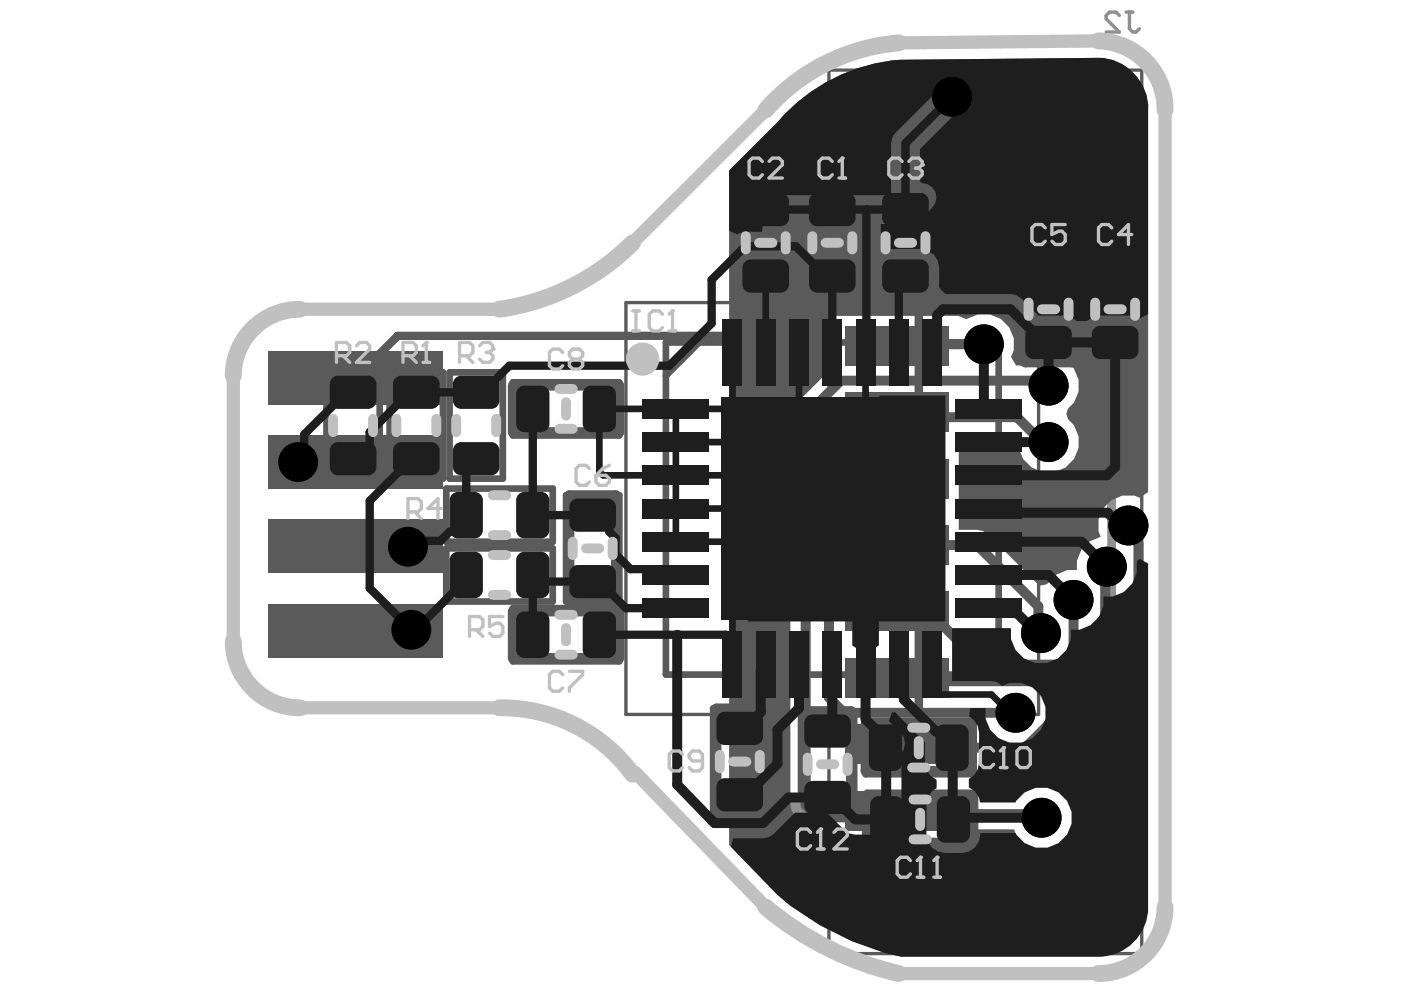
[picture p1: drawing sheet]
<svg xmlns="http://www.w3.org/2000/svg" width="297mm" height="210mm" viewBox="0 0 297 210" stroke-linecap="round" stroke-linejoin="round" font-family="sans-serif">
<path d="M157.4 40.2h9.9v22.6h-9.9zM171.5 40.2h9.9v22.6h-9.9zM187 40.2h9.9v22.6h-9.9zM217.4 54.3h9.9v22.5h-9.9zM231.5 54.3h9.9v22.5h-9.9zM108.7 81.8h22.6v9.8h-22.6zM120.7 105h9.9v22.5h-9.9zM108.7 129.7h22.6v9.8h-22.6zM151.9 150.2h9.9v22.6h-9.9zM170.5 150.8h9.9v22.5h-9.9zM183.5 153.6h22.6v9.9h-22.6zM183.8 168.8h22.6v9.9h-22.6z" fill="none" stroke="#5a5a5a" stroke-width="2.1"/>
<path d="M175.8 14.9h66.3v187.3h-66.3zM132.7 64.2h87.5v87.3h-87.5z" fill="none" stroke="#5a5a5a" stroke-width=".71"/>
<g fill="none" stroke="#5a5a5a" stroke-width="1.4">
<path d="M156.7 40.2h11.3v22.6h-11.3zM170.8 40.2h11.3v22.6h-11.3zM186.3 40.2h11.3v22.6h-11.3zM216.7 54.3h11.3v22.5h-11.3zM230.8 54.3h11.3v22.5h-11.3zM69.2 78.9h11.3v22.6h-11.3zM82.6 78.9h11.3v22.6h-11.3zM95.3 78.9h11.3v22.6h-11.3zM141.2 72.6h70.5v70.4h-70.5zM148.2 72.6l-7 7.1M108.7 81.1h22.6v11.2h-22.6zM94.6 116.3h22.6v11.2h-22.6z"/>
<path d="M94.6 103.6h22.6v11.3h-22.6zM120 105h11.3v22.5h-11.3zM108.7 128.9h22.6v11.3h-22.6zM151.2 150.2h11.3v22.6h-11.3zM169.8 150.8h11.3v22.5h-11.3zM183.5 152.9h22.6v11.3h-22.6zM183.8 168.1h22.6v11.3h-22.6z"/>
</g>
<path d="M194.8 24h40.9v169h-40.9z" fill="none" stroke="#5a5a5a" stroke-width="1.8"/>
<circle cx="169.4" cy="171.9" r="1.41" fill="none" stroke="#5a5a5a" stroke-width="2.8"/>
<path d="M208.6 24h-13.8v12.4M235.7 39.8v137.5M194.8 180.6v12.4h13.8" fill="none" stroke="#8c8c8c" stroke-width="1.8"/>
<path d="M237.3 3.3l-.7-.7h-1.4l-.7 .7v.7l2.8 2.8h-2.8M238.8 2.6h1.4M239.5 2.6v3.5l.7 .7h.7l.7-.7" fill="none" stroke="#8c8c8c" stroke-width=".71"/>
<circle cx="169.4" cy="171.9" r="1.41" fill="none" stroke="#8c8c8c" stroke-width="2.8"/>
<path d="M166.3 24.3a38.1 38.1 0 0 1 24.4-11.6l42.2-.4a10 10 0 0 1 6.3 2.2l-.6 1.8h-27.6v21.1h29.7v-18.5l1.7-.3a8.4 8.4 0 0 1 1 4.7v81l-1.8 1.2a6.3 6.3 0 0 0-6.9 1.4 6.3 6.3 0 0 0-1.3 6.9 6.3 6.3 0 0 0-5.1 7.1h-2l-2.3 .9-2.1 2.1-1.5 .3-11-10.9-1-.7-1.2-.3h-3.9v-20.6h11l1.7 1.7a6.4 6.4 0 0 0 8.9 6.3 6.4 6.4 0 0 0 1.5-10.8l-.3-1.1 .3-1.2a6.4 6.4 0 0 0 .6-9.3 6.4 6.4 0 0 0-9.4 .2h-2.2l-1-1.8a6.4 6.4 0 0 0-1.7-7.7 6.4 6.4 0 0 0-7.8-.3l-1.6-.7h-26.1v10.7l-1.2 .7-7.5 7.5-.7 1-.2 1.2v82.6l.2 1.2 .7 1.1 1.3 1.2 1 .7 1.3 .2h5.1v3.1h26.1v-2.4h11.7l.5 1.2 .8 .9-.7 1.8h-4.6v21.1h22.2l.6 1.8-.3 .2h-42.5a59 59 0 0 1-26.2-13.1l-10.2-10.5v-143.1l10.3-10.2zM188.2 43.1a2.87 2.87 0 0 0 0 4.1 2.87 2.87 0 0 0 4.1 0 3.1 3.1 0 0 0 .7-4.8 3.1 3.1 0 0 0-4.8 .7z" fill="#5a5a5a"/>
<path d="M159.5 70.5l-.7 .7h-74.5l-8.9 8.9" fill="none" stroke="#5a5a5a" stroke-width="1.8"/>
<path d="M208.6 73h-18.1l-.3 .3M222.3 81.8l-1-1.1h-43l-7.5 7.4v82.6l1.3 1.2h18.1l.7 .7h29.2l.7 .8M190.2 101.5h-13.2l-1.2 1.2v45.2" fill="none" stroke="#5a5a5a" stroke-width="2.1"/>
<circle cx="190.2" cy="101.5" r="1.06" fill="#5a5a5a"/>
<path d="M190.9 86.7l-.7 .7 1.1 1.1h24.3l5.3 5.2h1.4M190.2 115.6h17l13 12.9v5.2l.5 .5M239.3 111.4v1.7l2.1 2.1v19.4l-24 23.9h-26.5l-.7-.7M227.6 127.2v11.2l-2.6 2.5h-16.8l-11.3-11.2M234.7 120.1l-.4 .4v16.1l-7.8 7.8h-35.6l-.7-.7M179 151.1h36.3" fill="none" stroke="#5a5a5a" stroke-width="2.1"/>
<circle cx="227.6" cy="127.2" r="1.06" fill="#5a5a5a"/>
<path d="M190.2 129.7h6.7M175.8 147.9l3.2 3.2" fill="none" stroke="#5a5a5a" stroke-width="2.1"/>
<path d="M190.9 44.4l-.7 .7" fill="none" stroke="#5a5a5a" stroke-width="1.4"/>
<g fill="#000">
<circle cx="201.9" cy="20.5" r="4.2"/>
<circle cx="208.6" cy="73" r="4.2"/>
<circle cx="63.2" cy="98" r="4.2"/>
<circle cx="222.3" cy="81.8" r="4.2"/>
<circle cx="222.3" cy="93.7" r="4.2"/>
<circle cx="86.5" cy="115.9" r="4.2"/>
<circle cx="239.3" cy="111.4" r="4.2"/>
<circle cx="87.2" cy="133.5" r="4.2"/>
<circle cx="220.7" cy="134.2" r="4.2"/>
<circle cx="227.6" cy="127.2" r="4.2"/>
<circle cx="234.7" cy="120.1" r="4.2"/>
<circle cx="215.3" cy="151.1" r="4.2"/>
<circle cx="220.8" cy="173.4" r="4.2"/>
</g>
<g fill="#5a5a5a">
<path d="M56.9 74.4h37v11.3h-37z" fill-rule="evenodd"/>
<path d="M56.9 92.3h37v11.3h-37z" fill-rule="evenodd"/>
<path d="M56.9 110.2h37v11.3h-37z" fill-rule="evenodd"/>
<path d="M56.9 128.1h37v11.3h-37z" fill-rule="evenodd"/>
<path d="M213.2 18.4h25.3v16.9h-25.3z" fill-rule="evenodd"/>
<path d="M213.2 181.8h25.4v16.9h-25.4z" fill-rule="evenodd"/>
<path d="M179.3 40.9h21.9v8.5h-21.9z" fill-rule="evenodd"/>
<path d="M179.3 55h21.9v8.5h-21.9z" fill-rule="evenodd"/>
<path d="M179.3 69.1h21.9v8.4h-21.9z" fill-rule="evenodd"/>
<path d="M179.3 83.2h21.9v8.4h-21.9z" fill-rule="evenodd"/>
<path d="M179.3 97.3h21.9v8.4h-21.9z" fill-rule="evenodd"/>
<path d="M179.3 111.3h21.9v8.5h-21.9z" fill-rule="evenodd"/>
<path d="M179.3 125.4h21.9v8.5h-21.9z" fill-rule="evenodd"/>
<path d="M179.3 139.5h21.9v8.5h-21.9z" fill-rule="evenodd"/>
<path d="M179.3 153.6h21.9v8.4h-21.9z" fill-rule="evenodd"/>
<path d="M179.3 167.7h21.9v8.4h-21.9z" fill-rule="evenodd"/>
</g>
<g fill="#1e1e1e">
<path d="M186.4 83.9h14v47.9h-14.1v5l-1.3 1-.5 .1-1-.2-1 .2-.5-.1-1.3-1v-5h-22.1l-.3-1.8 17.9-17.9 5 5a3.2 3.2 0 0 0 4.6 .1 3.2 3.2 0 0 0 0-4.6l-5-5 4.7-4.8 .7-.9 .2-1.1z"/>
<path d="M155.5 177.7h6.3l1.2-.2 1.1-.7 4.4-4.5h6.8l3.7 3.7 1.1 .7 1.2 .3h6.7a3.2 3.2 0 0 0 3.1-4v-13.4a3.2 3.2 0 0 0-.2-4.3l-2.4-2.4 .6-1.9h.6l6.4 6.4v4.3l.3 1.5 .9 1.3 1.3 .8v1.8l-1 .7-.9 1.3-.3 1.5v6.3a4 4 0 0 0 4 4h3.5a4 4 0 0 0 4-4.3h7.4a6.4 6.4 0 0 0 9.7 1.7 6.4 6.4 0 0 0 0-9.8 6.4 6.4 0 0 0-9.7 1.7h-7.5l-.2-1.1-.9-1.3-1.3-.9v-1.7l1-.7 .9-1.3 .3-1.5v-6.3l-.3-1.6-.9-1.2-.9-.7 .1-1.5 .2-.3h3.2a6.5 6.5 0 0 0 6.1 7.5 6.5 6.5 0 0 0 6.7-7 6.5 6.5 0 0 0-7.8-5.8l-1.5 .6-1.2-.8-1.1-.2h-8.3v-11.2h12.3l.1 .1a6.4 6.4 0 0 0 6.3 7.4 6.4 6.4 0 0 0 6.5-7.2 6.2 6.2 0 0 0 6.9-7 6.3 6.3 0 0 0 7-7.5l.6-.5 1.8 1v73.9a10.5 10.5 0 0 1-10.5 9.4h-41.9a59 59 0 0 1-26.2-13.1l-9.8-10.2z"/>
<path d="M166.3 24.3a38.1 38.1 0 0 1 24.4-11.6l42.2-.4a10.7 10.7 0 0 1 10.5 11v43.3l-1.8 .9-.5-.3-1.5-.3h-6.3l-1.6 .3-1.2 .9h-2.2l-1.3-.9-1.5-.3h-5.4l-3.6-3.6-1-.7-1.3-.3h-13.8l-1-1-.4-.6 .1-3.9a4 4 0 0 0-3.9-4l-6.7 .1-1.8-1.4v-4h6.2l1.2-.2 1-.7 2.6-2.6a3 3 0 0 0 .6-3.3 3 3 0 0 0-2.8-1.9l-.5-.4v-6.8l9-8.9a3.1 3.1 0 0 0 0-4.4 3.1 3.1 0 0 0-4.3 0l-9.9 9.9-.6 1-.3 1.2v11h-26.6a3 3 0 0 0-3 2.7 3 3 0 0 0 2.4 3.3l-.1 1.8h-3.6l-1.2 .2-.4 .3-1.8-.8v-12.8l10.3-10.2z"/>
</g>
<path d="M74.9 83.2h-1.4l-9 8.9v4.6l-1.3 1.3M113 86.7v22.5l-.9-.8" fill="none" stroke="#1e1e1e" stroke-width="1.8"/>
<path d="M113 86.7l.8 .9M113.9 108.3l-.9 .9" fill="none" stroke="#1e1e1e" stroke-width="1.4"/>
<circle cx="113" cy="109.2" r=".71" fill="#1e1e1e"/>
<path d="M88.3 97.3h-1l-8.9 8.9v18.5l8.8 8.8h.9l10.8-10.7v-.9M101 97.3l-2.1 2.1v10.8l-2.6 2.5h-1l-1.9 2h-5.7l-1.2 1.2M127.1 134.6h26.8M155.3 140.9v.9l-1.2 1.2" fill="none" stroke="#1e1e1e" stroke-width="1.8"/>
<path d="M143.6 134.6v31.8l7.3 7.5M160 152l-2.4 2.4M162.3 140.9l-1 1.1v9l-3.4 3.4h-1.1M169.4 140.9v9.3l-4.6 4.5v7.2l-6.5 6.6h-1.5M176.5 140.9v13.1l-1 1M182.6 141.8l.9-.9v11.6M187.9 158.7v14.9M188 173.7h-6.7l-4.6-4.6h-9.5l-5.4 5.4h-10.3l-.6-.6" fill="none" stroke="#1e1e1e" stroke-width="2.1"/>
<path d="M128.4 85.4l-1.3 1.3v13.3l.8 .8h15.4" fill="none" stroke="#1e1e1e" stroke-width="1.4"/>
<circle cx="187.9" cy="173.6" r="1.06" fill="#1e1e1e"/>
<path d="M186.3 172l1.7 1.7" fill="none" stroke="#1e1e1e" stroke-width="1.4"/>
<path d="M201.9 20.5l-9.9 9.9v14h.9l2.6-2.5M175 58.5l-6.3-6.3h-10.7l-7.1 7.1v9.3l-9 8.9h-33.9M102.4 83.2h-15.5l-8.5 8.4v3.1l-2.6 2.6h-.9M113 121.9l1.4 1.4M186.3 172l1.7 1.7" fill="none" stroke="#1e1e1e" stroke-width="1.8"/>
<path d="M221.3 72.6l-7.1-7h-14.3l-1.2 1.2v6.9l-1.1 1M176.5 107.8l7 7.1M162.3 140.9v4.9M183.5 152.5l5.1 5.1M188.6 157.6l-.9 .9 .2 .2M188.6 157.6h.1M190.6 140.9l1 1.1v6.3l6.8 6.8h1l2.5 2.4v1l.1 .2v14.9l.1 .1" fill="none" stroke="#1e1e1e" stroke-width="2.1"/>
<circle cx="113" cy="121.9" r=".88" fill="#1e1e1e"/>
<path d="M114.4 123.3h11.3" fill="none" stroke="#1e1e1e" stroke-width="1.8"/>
<circle cx="176.5" cy="58.5" r=".88" fill="#1e1e1e"/>
<path d="M162.3 44.4h29.7M175 58.5h1.5v16.2M183.7 44.4v30.1l-.2 .2M192 58.5l-1.4 1.4v14.8M108 77.5l-5.6 5.7M113 109.2h13.6l2.6 2.6v.9l1.3 1.4v3.4l3.2 3.2h8.4l1.2 1.2M113 121.9v12.7M125.7 123.3h1.4l5.6 5.6h10.6M153.9 134.6l1.4 1.4" fill="none" stroke="#1e1e1e" stroke-width="1.8"/>
<path d="M127.1 86.7h16.2M155.3 128.9v12" fill="none" stroke="#1e1e1e" stroke-width="1.4"/>
<path d="M208.6 73v12.7l1 1M220.8 173.4h-18.3l-.4 .3" fill="none" stroke="#1e1e1e" stroke-width="2.1"/>
<circle cx="162.3" cy="74.7" r=".71" fill="#1e1e1e"/>
<path d="M162.3 58.5v16.2" fill="none" stroke="#1e1e1e" stroke-width="1.4"/>
<path d="M221.3 72.6h15.1M222.3 72.6v9.2M209.6 93.7h12.7" fill="none" stroke="#1e1e1e" stroke-width="2.1"/>
<circle cx="209.6" cy="93.7" r="1.06" fill="#1e1e1e"/>
<path d="M236.4 72.6v26.4l-1.7 1.8h-25.1M209.6 107.8l.9 .9h24.3l2.8 2.7h1.7M209.6 114.9h19.7l5.4 5.2M209.6 121.9h12.7l5.3 5.3M209.6 128.9h5l5.2 5.3h.9" fill="none" stroke="#1e1e1e" stroke-width="2.1"/>
<path d="M197.6 140.9v4.9M199 147.3h11.2l3.9 3.8h1.2" fill="none" stroke="#1e1e1e" stroke-width="1.4"/>
<circle cx="188" cy="173.7" r="1.06" fill="#1e1e1e"/>
<path d="M155.3 74.7v12M169.4 74.7v26.1M183.5 74.7v26.1l-14.1 14.1M143.3 93.7h19M155.3 86.7h-12v28.2h26.1M155.3 86.7l14.1 14.1M169.4 100.8h-26.1l-.5 .5M169.4 114.9l-14.1 14M169.4 100.8l7.1 7h-33.2M197.6 145.8l1.4 1.5" fill="none" stroke="#1e1e1e" stroke-width="1.4"/>
<path d="M150.9 173.9h.1" fill="none" stroke="#1e1e1e" stroke-width="2.1"/>
<g fill="#000">
<circle cx="201.9" cy="20.5" r="4.2"/>
<circle cx="208.6" cy="73" r="4.2"/>
<circle cx="63.2" cy="98" r="4.2"/>
<circle cx="222.3" cy="81.8" r="4.2"/>
<circle cx="222.3" cy="93.7" r="4.2"/>
<circle cx="86.5" cy="115.9" r="4.2"/>
<circle cx="239.3" cy="111.4" r="4.2"/>
<circle cx="87.2" cy="133.5" r="4.2"/>
<circle cx="220.7" cy="134.2" r="4.2"/>
<circle cx="227.6" cy="127.2" r="4.2"/>
<circle cx="234.7" cy="120.1" r="4.2"/>
<circle cx="215.3" cy="151.1" r="4.2"/>
<circle cx="220.8" cy="173.4" r="4.2"/>
</g>
<g fill="#1e1e1e">
<path d="M69.9 95.5l1.8-1.8h6.3l1.8 1.8v3.5l-1.8 1.8h-6.3l-1.8-1.8z" fill-rule="evenodd"/>
<path d="M69.9 81.4l1.8-1.7h6.3l1.8 1.7v3.5l-1.8 1.8h-6.3l-1.8-1.8z" fill-rule="evenodd"/>
<path d="M120.7 107.5l1.8-1.8h6.3l1.8 1.8v3.5l-1.8 1.8h-6.3l-1.8-1.8z" fill-rule="evenodd"/>
<path d="M122.5 119.8h6.3l1.8 1.8v3.5l-1.8 1.7h-6.3l-1.8-1.7v-3.5z" fill-rule="evenodd"/>
<path d="M109.4 83.5l1.8-1.7h3.5l1.8 1.7v6.4l-1.8 1.7h-3.5l-1.8-1.7z" fill-rule="evenodd"/>
<path d="M123.5 83.5l1.8-1.7h3.5l1.8 1.7v6.4l-1.8 1.7h-3.5l-1.8-1.7z" fill-rule="evenodd"/>
<path d="M151.9 152.7l1.8-1.8h6.3l1.8 1.8v3.5l-1.8 1.8h-6.3l-1.8-1.8z" fill-rule="evenodd"/>
<path d="M151.9 166.8l1.8-1.8h6.3l1.8 1.8v3.5l-1.8 1.7h-6.3l-1.8-1.7z" fill-rule="evenodd"/>
<path d="M171.5 42.7l1.8-1.8h6.3l1.8 1.8v3.5l-1.8 1.8h-6.3l-1.8-1.8z" fill-rule="evenodd"/>
<path d="M171.5 56.8l1.8-1.8h6.3l1.8 1.8v3.5l-1.8 1.7h-6.3l-1.8-1.7z" fill-rule="evenodd"/>
<path d="M96 81.4l1.8-1.7h6.3l1.8 1.7v3.5l-1.8 1.8h-6.3l-1.8-1.8z" fill-rule="evenodd"/>
<path d="M96 95.5l1.8-1.8h6.3l1.8 1.8v3.5l-1.8 1.8h-6.3l-1.8-1.8z" fill-rule="evenodd"/>
<path d="M187 56.8l1.8-1.8h6.4l1.7 1.8v3.5l-1.7 1.7h-6.4l-1.8-1.7z" fill-rule="evenodd"/>
<path d="M187 42.7l1.8-1.8h6.4l1.7 1.8v3.5l-1.7 1.8h-6.4l-1.8-1.8z" fill-rule="evenodd"/>
<path d="M231.5 70.8l1.8-1.7h6.3l1.8 1.7v3.6l-1.8 1.7h-6.3l-1.8-1.7z" fill-rule="evenodd"/>
<path d="M231.5 56.8l1.8-1.8h6.3l1.8 1.8v3.5l-1.8 1.7h-6.3l-1.8-1.7z" fill-rule="evenodd"/>
<path d="M83.3 81.4l1.8-1.7h6.3l1.8 1.7v3.5l-1.8 1.8h-6.3l-1.8-1.8z" fill-rule="evenodd"/>
<path d="M83.3 95.5l1.8-1.8h6.3l1.8 1.8v3.5l-1.8 1.8h-6.3l-1.8-1.8z" fill-rule="evenodd"/>
<path d="M109.4 131.4l1.8-1.7h3.5l1.8 1.7v6.4l-1.8 1.7h-3.5l-1.8-1.7z" fill-rule="evenodd"/>
<path d="M123.5 131.4l1.8-1.7h3.5l1.8 1.7v6.4l-1.8 1.7h-3.5l-1.8-1.7z" fill-rule="evenodd"/>
<path d="M109.4 106.1l1.8-1.8h3.5l1.8 1.8v6.3l-1.8 1.8h-3.5l-1.8-1.8z" fill-rule="evenodd"/>
<path d="M95.3 106.1l1.8-1.8h3.5l1.8 1.8v6.3l-1.8 1.8h-3.5l-1.8-1.8z" fill-rule="evenodd"/>
<path d="M109.4 118.7l1.8-1.7h3.5l1.8 1.7v6.4l-1.8 1.7h-3.5l-1.8-1.7z" fill-rule="evenodd"/>
<path d="M95.3 118.7l1.8-1.7h3.5l1.8 1.7v6.4l-1.8 1.7h-3.5l-1.8-1.7z" fill-rule="evenodd"/>
<path d="M157.4 42.7l1.8-1.8h6.3l1.8 1.8v3.5l-1.8 1.8h-6.3l-1.8-1.8z" fill-rule="evenodd"/>
<path d="M157.4 56.8l1.8-1.8h6.3l1.8 1.8v3.5l-1.8 1.7h-6.3l-1.8-1.7z" fill-rule="evenodd"/>
<path d="M152.8 84.2h47.3v47.2h-47.3z" fill-rule="evenodd"/>
<path d="M153.2 67.7h4.2v14.1h-4.2z" fill-rule="evenodd"/>
<path d="M160.2 67.7h4.3v14.1h-4.3z" fill-rule="evenodd"/>
<path d="M167.3 67.7h4.2v14.1h-4.2z" fill-rule="evenodd"/>
<path d="M174.3 67.7h4.3v14.1h-4.3z" fill-rule="evenodd"/>
<path d="M181.4 67.7h4.2v14.1h-4.2z" fill-rule="evenodd"/>
<path d="M188.5 67.7h4.2v14.1h-4.2z" fill-rule="evenodd"/>
<path d="M195.5 67.7h4.2v14.1h-4.2z" fill-rule="evenodd"/>
<path d="M202.6 84.6h14.1v4.2h-14.1z" fill-rule="evenodd"/>
<path d="M202.6 91.6h14.1v4.2h-14.1z" fill-rule="evenodd"/>
<path d="M202.6 98.7h14.1v4.2h-14.1z" fill-rule="evenodd"/>
<path d="M202.6 105.7h14.1v4.2h-14.1z" fill-rule="evenodd"/>
<path d="M202.6 112.8h14.1v4.2h-14.1z" fill-rule="evenodd"/>
<path d="M202.6 119.8h14.1v4.2h-14.1z" fill-rule="evenodd"/>
<path d="M202.6 126.8h14.1v4.3h-14.1z" fill-rule="evenodd"/>
<path d="M195.5 133.9h4.2v14.1h-4.2z" fill-rule="evenodd"/>
<path d="M188.5 133.9h4.2v14.1h-4.2z" fill-rule="evenodd"/>
<path d="M181.4 133.9h4.2v14.1h-4.2z" fill-rule="evenodd"/>
<path d="M174.3 133.9h4.3v14.1h-4.3z" fill-rule="evenodd"/>
<path d="M167.3 133.9h4.2v14.1h-4.2z" fill-rule="evenodd"/>
<path d="M160.2 133.9h4.3v14.1h-4.3z" fill-rule="evenodd"/>
<path d="M153.2 133.9h4.2v14.1h-4.2z" fill-rule="evenodd"/>
<path d="M136.2 126.8h14.2v4.3h-14.2z" fill-rule="evenodd"/>
<path d="M136.2 119.8h14.2v4.2h-14.2z" fill-rule="evenodd"/>
<path d="M136.2 112.8h14.2v4.2h-14.2z" fill-rule="evenodd"/>
<path d="M136.2 105.7h14.2v4.2h-14.2z" fill-rule="evenodd"/>
<path d="M136.2 98.7h14.2v4.2h-14.2z" fill-rule="evenodd"/>
<path d="M136.2 91.6h14.2v4.2h-14.2z" fill-rule="evenodd"/>
<path d="M136.2 84.6h14.2v4.2h-14.2z" fill-rule="evenodd"/>
<path d="M170.5 167.3l1.8-1.7h6.3l1.8 1.7v3.5l-1.8 1.8h-6.3l-1.8-1.8z" fill-rule="evenodd"/>
<path d="M170.5 153.2l1.8-1.7h6.3l1.8 1.7v3.6l-1.8 1.7h-6.3l-1.8-1.7z" fill-rule="evenodd"/>
<path d="M184.5 170.6l1.8-1.8h3.5l1.8 1.8v6.3l-1.8 1.8h-3.5l-1.8-1.8z" fill-rule="evenodd"/>
<path d="M198.6 170.6l1.8-1.8h3.5l1.8 1.8v6.3l-1.8 1.8h-3.5l-1.8-1.8z" fill-rule="evenodd"/>
<path d="M184.2 155.4l1.8-1.8h3.5l1.8 1.8v6.3l-1.8 1.8h-3.5l-1.8-1.8z" fill-rule="evenodd"/>
<path d="M198.3 155.4l1.8-1.8h3.5l1.8 1.8v6.3l-1.8 1.8h-3.5l-1.8-1.8z" fill-rule="evenodd"/>
<path d="M217.4 56.8l1.7-1.8h6.4l1.8 1.8v3.5l-1.8 1.7h-6.4l-1.7-1.7z" fill-rule="evenodd"/>
<path d="M217.4 70.8l1.7-1.7h6.4l1.8 1.7v3.6l-1.8 1.7h-6.4l-1.7-1.7z" fill-rule="evenodd"/>
</g>
<g fill="#1e1e1e">
<path d="M78 99h1.8a1.76 1.76 0 0 1-1.8 1.8z"/>
<path d="M78 93.7a1.76 1.76 0 0 1 1.8 1.8h-1.8z"/>
<path d="M70.4 94.3l.8-.5 .5-.1v1.8h-1.8l.1-.5z"/>
<path d="M69.9 99h1.8v1.8a1.76 1.76 0 0 1-1.8-1.8z"/>
<path d="M78 84.9h1.8a1.76 1.76 0 0 1-1.8 1.8z"/>
<path d="M78 79.7a1.76 1.76 0 0 1 1.8 1.7h-1.8z"/>
<path d="M70.4 80.2l.8-.5h.5v1.7h-1.8l.1-.5z"/>
<path d="M69.9 84.9h1.8v1.8a1.76 1.76 0 0 1-1.8-1.8z"/>
<path d="M128.8 111h1.8a1.76 1.76 0 0 1-1.8 1.8z"/>
<path d="M128.8 105.7a1.76 1.76 0 0 1 1.8 1.8h-1.8z"/>
<path d="M121.2 106.2l.8-.4 .5-.1v1.8h-1.8l.1-.5z"/>
<path d="M120.7 111h1.8v1.8a1.76 1.76 0 0 1-1.8-1.8z"/>
<path d="M128.8 125.1h1.8a1.76 1.76 0 0 1-1.8 1.7z"/>
<path d="M128.8 119.8a1.76 1.76 0 0 1 1.8 1.8h-1.8z"/>
<path d="M121.2 120.3l.8-.4 .5-.1v1.8h-1.8l.1-.5z"/>
<path d="M120.7 125.1h1.8v1.7a1.76 1.76 0 0 1-1.8-1.7z"/>
<path d="M109.4 89.9h1.8v1.7a1.76 1.76 0 0 1-1.8-1.7z"/>
<path d="M114.7 89.9h1.8a1.76 1.76 0 0 1-1.8 1.7z"/>
<path d="M114.7 81.8a1.76 1.76 0 0 1 1.8 1.7h-1.8z"/>
<path d="M109.9 82.3l.8-.5h.5v1.7h-1.8l.1-.4z"/>
<path d="M123.5 89.9h1.8v1.7a1.76 1.76 0 0 1-1.8-1.7z"/>
<path d="M128.8 89.9h1.8a1.76 1.76 0 0 1-1.8 1.7z"/>
<path d="M128.8 81.8a1.76 1.76 0 0 1 1.8 1.7h-1.8z"/>
<path d="M124.1 82.3l.7-.5h.5v1.7h-1.8l.1-.4z"/>
<path d="M152.4 151.4l.8-.4 .5-.1v1.8h-1.8l.1-.5z"/>
<path d="M151.9 156.2h1.8v1.8a1.76 1.76 0 0 1-1.8-1.8z"/>
<path d="M160 156.2h1.8a1.76 1.76 0 0 1-1.8 1.8z"/>
<path d="M160 150.9a1.76 1.76 0 0 1 1.8 1.8h-1.8z"/>
<path d="M152.4 165.5l.8-.4 .5-.1v1.8h-1.8l.1-.5z"/>
<path d="M151.9 170.3h1.8v1.7a1.76 1.76 0 0 1-1.8-1.7z"/>
<path d="M160 170.3h1.8a1.76 1.76 0 0 1-1.8 1.7z"/>
<path d="M160 165a1.76 1.76 0 0 1 1.8 1.8h-1.8z"/>
<path d="M172 41.4l.8-.4 .5-.1v1.8h-1.8l.1-.5z"/>
<path d="M171.5 46.2h1.8v1.8a1.76 1.76 0 0 1-1.8-1.8z"/>
<path d="M179.6 46.2h1.8a1.76 1.76 0 0 1-1.8 1.8z"/>
<path d="M179.6 40.9a1.76 1.76 0 0 1 1.8 1.8h-1.8z"/>
<path d="M172 55.5l.8-.4 .5-.1v1.8h-1.8l.1-.5z"/>
<path d="M171.5 60.3h1.8v1.7a1.76 1.76 0 0 1-1.8-1.7z"/>
<path d="M179.6 60.3h1.8a1.76 1.76 0 0 1-1.8 1.7z"/>
<path d="M179.6 55a1.76 1.76 0 0 1 1.8 1.8h-1.8z"/>
<path d="M104.1 84.9h1.8a1.76 1.76 0 0 1-1.8 1.8z"/>
<path d="M104.1 79.7a1.76 1.76 0 0 1 1.8 1.7h-1.8z"/>
<path d="M96.5 80.2l.8-.5h.5v1.7h-1.8l.1-.5z"/>
<path d="M96 84.9h1.8v1.8a1.76 1.76 0 0 1-1.8-1.8z"/>
<path d="M104.1 99h1.8a1.76 1.76 0 0 1-1.8 1.8z"/>
<path d="M104.1 93.7a1.76 1.76 0 0 1 1.8 1.8h-1.8z"/>
<path d="M96.5 94.3l.8-.5 .5-.1v1.8h-1.8l.1-.5z"/>
<path d="M96 99h1.8v1.8a1.76 1.76 0 0 1-1.8-1.8z"/>
<path d="M187.6 55.5l.7-.4 .5-.1v1.8h-1.8l.1-.5z"/>
<path d="M187 60.3h1.8v1.7a1.76 1.76 0 0 1-1.8-1.7z"/>
<path d="M195.2 60.3h1.7a1.76 1.76 0 0 1-1.7 1.7z"/>
<path d="M195.2 55a1.76 1.76 0 0 1 1.7 1.8h-1.7z"/>
<path d="M187.6 41.4l.7-.4 .5-.1v1.8h-1.8l.1-.5z"/>
<path d="M187 46.2h1.8v1.8a1.76 1.76 0 0 1-1.8-1.8z"/>
<path d="M195.2 46.2h1.7a1.76 1.76 0 0 1-1.7 1.8z"/>
<path d="M195.2 40.9a1.76 1.76 0 0 1 1.7 1.8h-1.7z"/>
<path d="M232 69.6l.8-.4 .5-.1v1.7h-1.8l.1-.4z"/>
<path d="M231.5 74.4h1.8v1.7a1.76 1.76 0 0 1-1.8-1.7z"/>
<path d="M239.6 74.4h1.8a1.76 1.76 0 0 1-1.8 1.7z"/>
<path d="M239.6 69.1a1.76 1.76 0 0 1 1.8 1.7h-1.8z"/>
<path d="M232 55.5l.8-.4 .5-.1v1.8h-1.8l.1-.5z"/>
<path d="M231.5 60.3h1.8v1.7a1.76 1.76 0 0 1-1.8-1.7z"/>
<path d="M239.6 60.3h1.8a1.76 1.76 0 0 1-1.8 1.7z"/>
<path d="M239.6 55a1.76 1.76 0 0 1 1.8 1.8h-1.8z"/>
<path d="M91.4 84.9h1.8a1.76 1.76 0 0 1-1.8 1.8z"/>
<path d="M91.4 79.7a1.76 1.76 0 0 1 1.8 1.7h-1.8z"/>
<path d="M83.8 80.2l.8-.5h.5v1.7h-1.8l.1-.5z"/>
<path d="M83.3 84.9h1.8v1.8a1.76 1.76 0 0 1-1.8-1.8z"/>
<path d="M91.4 99h1.8a1.76 1.76 0 0 1-1.8 1.8z"/>
<path d="M91.4 93.7a1.76 1.76 0 0 1 1.8 1.8h-1.8z"/>
<path d="M83.8 94.3l.8-.5 .5-.1v1.8h-1.8l.1-.5z"/>
<path d="M83.3 99h1.8v1.8a1.76 1.76 0 0 1-1.8-1.8z"/>
<path d="M109.4 137.8h1.8v1.7a1.76 1.76 0 0 1-1.8-1.7z"/>
<path d="M114.7 137.8h1.8a1.76 1.76 0 0 1-1.8 1.7z"/>
<path d="M114.7 129.7a1.76 1.76 0 0 1 1.8 1.7h-1.8z"/>
<path d="M109.9 130.2l.8-.5h.5v1.7h-1.8l.1-.5z"/>
<path d="M123.5 137.8h1.8v1.7a1.76 1.76 0 0 1-1.8-1.7z"/>
<path d="M128.8 137.8h1.8a1.76 1.76 0 0 1-1.8 1.7z"/>
<path d="M128.8 129.7a1.76 1.76 0 0 1 1.8 1.7h-1.8z"/>
<path d="M124.1 130.2l.7-.5h.5v1.7h-1.8l.1-.5z"/>
<path d="M109.4 112.4h1.8v1.8a1.76 1.76 0 0 1-1.8-1.8z"/>
<path d="M114.7 112.4h1.8a1.76 1.76 0 0 1-1.8 1.8z"/>
<path d="M114.7 104.3a1.76 1.76 0 0 1 1.8 1.8h-1.8z"/>
<path d="M109.9 104.8l.8-.4 .5-.1v1.8h-1.8l.1-.5z"/>
<path d="M95.3 112.4h1.8v1.8a1.76 1.76 0 0 1-1.8-1.8z"/>
<path d="M100.6 112.4h1.8a1.76 1.76 0 0 1-1.8 1.8z"/>
<path d="M100.6 104.3a1.76 1.76 0 0 1 1.8 1.8h-1.8z"/>
<path d="M95.8 104.8l.8-.4 .5-.1v1.8h-1.8l.1-.5z"/>
<path d="M109.4 125.1h1.8v1.7a1.76 1.76 0 0 1-1.8-1.7z"/>
<path d="M114.7 125.1h1.8a1.76 1.76 0 0 1-1.8 1.7z"/>
<path d="M114.7 117a1.76 1.76 0 0 1 1.8 1.7h-1.8z"/>
<path d="M109.9 117.5l.8-.5h.5v1.7h-1.8l.1-.4z"/>
<path d="M95.3 125.1h1.8v1.7a1.76 1.76 0 0 1-1.8-1.7z"/>
<path d="M100.6 125.1h1.8a1.76 1.76 0 0 1-1.8 1.7z"/>
<path d="M100.6 117a1.76 1.76 0 0 1 1.8 1.7h-1.8z"/>
<path d="M95.8 117.5l.8-.5h.5v1.7h-1.8l.1-.4z"/>
<path d="M157.9 41.4l.8-.4 .5-.1v1.8h-1.8l.1-.5z"/>
<path d="M157.4 46.2h1.8v1.8a1.76 1.76 0 0 1-1.8-1.8z"/>
<path d="M165.5 46.2h1.8a1.76 1.76 0 0 1-1.8 1.8z"/>
<path d="M165.5 40.9a1.76 1.76 0 0 1 1.8 1.8h-1.8z"/>
<path d="M157.9 55.5l.8-.4 .5-.1v1.8h-1.8l.1-.5z"/>
<path d="M157.4 60.3h1.8v1.7a1.76 1.76 0 0 1-1.8-1.7z"/>
<path d="M165.5 60.3h1.8a1.76 1.76 0 0 1-1.8 1.7z"/>
<path d="M165.5 55a1.76 1.76 0 0 1 1.8 1.8h-1.8z"/>
<path d="M178.6 170.8h1.8a1.76 1.76 0 0 1-1.8 1.8z"/>
<path d="M178.6 165.6a1.76 1.76 0 0 1 1.8 1.7h-1.8z"/>
<path d="M171.1 166.1l.7-.5h.5v1.7h-1.8l.1-.4z"/>
<path d="M170.5 170.8h1.8v1.8a1.76 1.76 0 0 1-1.8-1.8z"/>
<path d="M178.6 156.8h1.8a1.76 1.76 0 0 1-1.8 1.7z"/>
<path d="M178.6 151.5a1.76 1.76 0 0 1 1.8 1.7h-1.8z"/>
<path d="M171.1 152l.7-.5h.5v1.7h-1.8l.1-.4z"/>
<path d="M170.5 156.8h1.8v1.7a1.76 1.76 0 0 1-1.8-1.7z"/>
<path d="M184.5 176.9h1.8v1.8a1.76 1.76 0 0 1-1.8-1.8z"/>
<path d="M189.8 176.9h1.8a1.76 1.76 0 0 1-1.8 1.8z"/>
<path d="M189.8 168.8a1.76 1.76 0 0 1 1.8 1.8h-1.8z"/>
<path d="M185 169.3l.8-.4 .5-.1v1.8h-1.8l.1-.5z"/>
<path d="M198.6 176.9h1.8v1.8a1.76 1.76 0 0 1-1.8-1.8z"/>
<path d="M203.9 176.9h1.8a1.76 1.76 0 0 1-1.8 1.8z"/>
<path d="M203.9 168.8a1.76 1.76 0 0 1 1.8 1.8h-1.8z"/>
<path d="M199.1 169.3l.8-.4 .5-.1v1.8h-1.8l.1-.5z"/>
<path d="M184.2 161.7h1.8v1.8a1.76 1.76 0 0 1-1.8-1.8z"/>
<path d="M189.5 161.7h1.8a1.76 1.76 0 0 1-1.8 1.8z"/>
<path d="M189.5 153.6a1.76 1.76 0 0 1 1.8 1.8h-1.8z"/>
<path d="M184.7 154.1l.8-.4 .5-.1v1.8h-1.8l.1-.5z"/>
<path d="M198.3 161.7h1.8v1.8a1.76 1.76 0 0 1-1.8-1.8z"/>
<path d="M203.6 161.7h1.8a1.76 1.76 0 0 1-1.8 1.8z"/>
<path d="M203.6 153.6a1.76 1.76 0 0 1 1.8 1.8h-1.8z"/>
<path d="M198.9 154.1l.7-.4 .5-.1v1.8h-1.8l.1-.5z"/>
<path d="M217.9 55.5l.8-.4 .4-.1v1.8h-1.7v-.5z"/>
<path d="M217.4 60.3h1.7v1.7a1.76 1.76 0 0 1-1.7-1.7z"/>
<path d="M225.5 60.3h1.8a1.76 1.76 0 0 1-1.8 1.7z"/>
<path d="M225.5 55a1.76 1.76 0 0 1 1.8 1.8h-1.8z"/>
<path d="M217.9 69.6l.8-.4 .4-.1v1.7h-1.7v-.4z"/>
<path d="M217.4 74.4h1.7v1.7a1.76 1.76 0 0 1-1.7-1.7z"/>
<path d="M225.5 74.4h1.8a1.76 1.76 0 0 1-1.8 1.7z"/>
<path d="M225.5 69.1a1.76 1.76 0 0 1 1.8 1.7h-1.8z"/>
</g>
<path d="M232.9 8.7l-42.3 .4M162.3 23.3l-28.2 28.2M247 23.3v169M49.5 79.7v56.3M63.6 65.6h42.3M63.6 150.1h42.3M134.6 163.7l27.7 28.6M190.6 206.4h42.3" fill="none" stroke="#c0c0c0" stroke-width="2.8"/>
<g fill="none" stroke="#c0c0c0" stroke-width="2.1">
<path d="M158.1 50.1v2.8M160.9 51.5h2.9M166.6 50.1v2.8M172.2 50.1v2.8M175 51.5h2.9M180.7 50.1v2.8M187.7 50.1v2.8M190.6 51.5h2.8M196.2 50.1v2.8M218.1 64.2v2.8M220.9 65.6h2.8M226.6 64.2v2.8"/>
<path d="M232.2 64.2v2.8M235 65.6h2.8M240.7 64.2v2.8M70.6 88.8v2.8M79.1 88.8v2.8M84 88.8v2.8M92.5 88.8v2.8M96.7 88.8v2.8M105.2 88.8v2.8M118.6 90.9h2.8M118.6 82.5h2.8M120 85.3v2.8"/>
<path d="M104.5 113.5h2.8M104.5 105h2.8M104.5 117.7h2.8M121.4 114.9v2.8M124.2 116.3h2.9M129.9 114.9v2.8M104.5 126.1h2.8M118.6 138.8h2.8M118.6 130.4h2.8M120 133.2v2.8M193.4 154.3h2.8M194.8 157.1v2.8"/>
<path d="M152.6 160.1v2.8M155.4 161.5h2.9M161.1 160.1v2.8M171.2 160.6v2.9M174.1 162h2.8M179.7 160.6v2.9M193.4 162.7h2.8M193.7 178h2.8M193.7 169.5h2.8M195.1 172.3v2.8"/>
</g>
<path d="M176.5 34.2l-.7-.7h-1.5l-.7 .7v2.8l.7 .8h1.5l.7-.8M177.9 37.8h1.4M178.6 33.5v4.3M71.3 75.4h2.2l.7-.7v-1.4l-.7-.7h-2.2v4.2M72.7 75.4l1.5 1.4M75.6 73.3l.7-.7h1.4l.7 .7v.7l-2.8 2.8h2.8" fill="none" stroke="#c0c0c0" stroke-width=".71"/>
<circle cx="178.6" cy="33.5" r=".35" fill="#c0c0c0"/>
<path d="M178.6 33.5l-.7 .7M97.4 75.4h2.2l.7-.7v-1.4l-.7-.7h-2.2v4.2M98.9 75.4l1.4 1.4M101.7 73.3l.7-.7h1.4l.7 .7v.7M86.5 108.5h2.1l.7-.7v-1.4l-.7-.7h-2.1v4.2M87.9 108.5l1.4 1.4M93.6 107.8h-2.9l2.2-2.1v4.2M99.6 133.5h2.1l.7-.7v-1.4l-.7-.7h-2.1v4.2M101 133.5l1.4 1.4M106.6 130.7h-2.8v2.1l1.4-.7h.7l.7 .7v1.4l-.7 .7h-1.4l-.7-.7" fill="none" stroke="#c0c0c0" stroke-width=".71"/>
<circle cx="104.5" cy="74" r=".35" fill="#c0c0c0"/>
<path d="M85.4 75.4h2.2l.7-.7v-1.4l-.7-.7h-2.2v4.2M86.9 75.4l1.4 1.4M89.7 76.8h1.4M90.4 72.6v4.2M103.1 74.7h.7M103.8 74.7l.7 .7v.7l-.7 .7h-1.4l-.7-.7M104.5 74l-.7 .7" fill="none" stroke="#c0c0c0" stroke-width=".71"/>
<circle cx="90.4" cy="72.6" r=".35" fill="#c0c0c0"/>
<path d="M90.4 72.6l-.7 .7M134.1 65.9h1.4M134.1 70.1h1.4M134.8 65.9v4.2M140.5 66.6l-.7-.7h-1.4l-.7 .7v2.8l.7 .7h1.4l.7-.7M141.9 70.1h1.4M142.6 65.9v4.2" fill="none" stroke="#c0c0c0" stroke-width=".71"/>
<circle cx="142.6" cy="65.9" r=".35" fill="#c0c0c0"/>
<path d="M142.6 65.9l-.7 .7M171.9 176.5l-.7-.7h-1.4l-.7 .7v2.8l.7 .7h1.4l.7-.7M174 175.8v4.2M173.3 180h1.4" fill="none" stroke="#c0c0c0" stroke-width=".71"/>
<circle cx="174" cy="175.8" r=".35" fill="#c0c0c0"/>
<path d="M174 175.8l-.7 .7M176.8 176.5l.7-.7h1.4l.7 .7v.7l-2.8 2.8h2.8M193 182.5l-.7-.7h-1.4l-.7 .7v2.8l.7 .7h1.4l.7-.7M194.5 186h1.4M195.2 181.8v4.2" fill="none" stroke="#c0c0c0" stroke-width=".71"/>
<circle cx="195.2" cy="181.8" r=".35" fill="#c0c0c0"/>
<path d="M195.2 181.8l-.7 .7M198 186h1.4M198.7 181.8v4.2" fill="none" stroke="#c0c0c0" stroke-width=".71"/>
<circle cx="198.7" cy="181.8" r=".35" fill="#c0c0c0"/>
<path d="M210.7 159.2l-.7-.7h-1.4l-.7 .7v2.8l.7 .7h1.4l.7-.7M212.8 158.5v4.2M212.1 162.7h1.4M198.7 181.8l-.7 .7" fill="none" stroke="#c0c0c0" stroke-width=".71"/>
<circle cx="212.8" cy="158.5" r=".35" fill="#c0c0c0"/>
<g fill="none" stroke="#c0c0c0" stroke-width=".71">
<path d="M191.3 34.2l-.7-.7h-1.4l-.7 .7v2.8l.7 .8h1.4l.7-.8M192.7 34.2l.7-.7h1.4l.7 .7v.7M221.6 48.3l-.7-.7h-1.4l-.7 .7v2.8l.7 .7h1.4l.7-.7M225.8 47.6h-2.8v2.1l1.4-.7h.7l.7 .7v1.4l-.7 .7h-1.4l-.7-.7M235.7 48.3l-.7-.7h-1.4l-.7 .7v2.8l.7 .7h1.4l.7-.7M240 49.7h-2.9l2.2-2.1v4.2M119.3 74.7l-.7-.7h-1.4l-.7 .7v2.8l.7 .7h1.4l.7-.7M121.4 76.1l-.7-.7v-.7l.7-.7h1.4l.7 .7v.7l-.7 .7M121.4 76.1l-.7 .7v.7l.7 .7h1.4l.7-.7v-.7l-.7-.7M121.4 76.1h1.4M125 99.4l-.8-.7h-1.4l-.7 .7v2.8l.7 .7h1.4l.8-.7M129.2 98.7l-1.4 .7-1.4 1.4"/>
<path d="M126.4 100.8h2.1l.7 .7v.7l-.7 .7h-1.4l-.7-.7zM119.3 143l-.7-.7h-1.4l-.7 .7v2.8l.7 .8h1.4l.7-.8M120.7 142.3h2.8v.7l-2.8 2.8v.8M144.7 159.9l-.7-.7h-1.4l-.7 .7v2.8l.7 .8h1.4l.7-.8M212.8 158.5l-.7 .7M215.6 159.2l.7-.7h1.4l.7 .7v2.8l-.7 .7h-1.4l-.7-.7zM148.9 161.3h-2.1l-.7-.7v-.7l.7-.7h1.4l.7 .7v2.8l-.7 .8h-1.4l-.7-.8"/>
</g>
<circle cx="195.5" cy="34.9" r=".35" fill="#c0c0c0"/>
<path d="M161.6 34.2l-.7-.7h-1.4l-.7 .7v2.8l.7 .8h1.4l.7-.8M163.1 34.2l.7-.7h1.4l.7 .7v.7l-2.8 2.9h2.8M194.1 35.6h.7M194.8 35.6l.7 .7v.7l-.7 .8h-1.4l-.7-.8M195.5 34.9l-.7 .7" fill="none" stroke="#c0c0c0" stroke-width=".71"/>
<path d="M190.6 9.1a42 42 0 0 0-28.2 14.2M232.9 8.7a14.4 14.4 0 0 1 14.1 14.6M134.1 51.5a49.9 49.9 0 0 1-28.2 14.1M63.6 65.6a14.1 14.1 0 0 0-14.1 14.1M49.5 136a14.1 14.1 0 0 0 14.1 14.1M105.9 150.1a34.4 34.4 0 0 1 28.2 14.1M162.3 192.3a66.6 66.6 0 0 0 28.3 14.1M247 192.3a14.1 14.1 0 0 1-14.1 14.1" fill="none" stroke="#c0c0c0" stroke-width="3.6"/>
<circle cx="136.2" cy="76.1" r="1.76" fill="none" stroke="#c0c0c0" stroke-width="3.5"/>
</svg>
